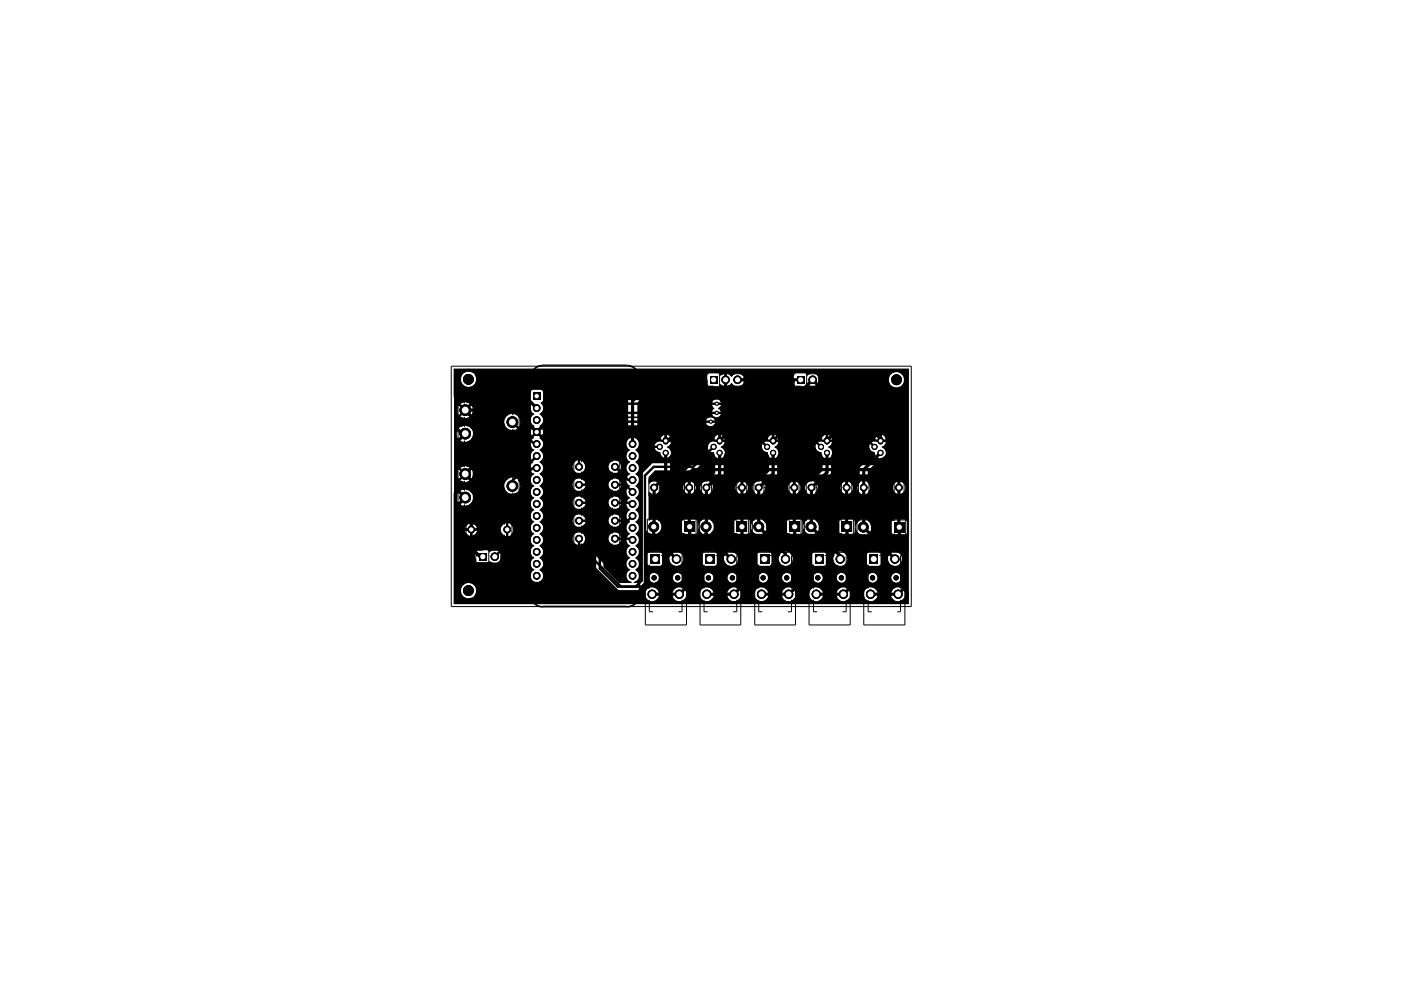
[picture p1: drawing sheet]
<svg xmlns="http://www.w3.org/2000/svg" width="297mm" height="210mm" viewBox="0 0 297 210" stroke-linecap="round" stroke-linejoin="round" font-family="sans-serif">
<g fill="none" stroke="#000" stroke-width=".25">
<path d="M115.4 126.1l.3-.1 .2 .2v.5l-.2 .2-.4-.3zM116.3 126h.4M116.5 125.7v1l-.2 .2M117.6 126.2l-.1-.2-.4 .1v.8M117.6 126v.9M118.7 126.4h-.5v-.3l.4-.1 .1 .2v.5l-.1 .2-.4-.1M119.1 126l.3 .9 .3-.9M120.1 126.4h.4l.2 .1-.2 .4-.4-.1M120.6 126.1l-.3-.1-.2 .2v.7M121 126h.5M121.4 125.7v1l-.4 .2M121.9 126.2l.1-.2 .4 .1v.7l-.4 .1-.1-.2z"/>
<path d="M122.9 125.7h.6l.2 .2-.2 .3-.6 .3 .2 .4 .6-.1M125.6 126.4h-.6v-.3l.4-.1 .2 .2v.5l-.2 .2-.4-.1M126.1 125.9l.2-.2h.4v1.2l-.6-.2zM128.2 126v.9M128.7 126v.7l-.1 .2-.4-.2M129.2 126l.5 .5M129.6 126.4l-.4 .5M129.7 125.7v1.2M130.3 126.4h.4l.2 .1-.2 .4-.4-.1M130.8 126.1l-.4-.1-.1 .2v.7M131.4 126.1l.3-.1 .2 .2v.5l-.2 .2-.4-.3zM132.5 125.7v1l.4 .2"/>
</g>
<g fill="#000">
<path d="M96.3 78.3l96.3-.1-.1 38.4-.9-.9v-2.1l.5-.1 .3-.5v-2.4l-.3-.4-.5-.1v-5.7a1.26 1.26 0 0 0 0-2v-1.9l.7-.8v-14.9l-.2-.4-1.7-1.6h-14.5l-2.2-2.1v-.3h14.7v.5a1.8 1.8 0 0 0 1.3 1.3 1.73 1.73 0 0 0 2-1.2 1.73 1.73 0 0 0-1-2.1 1.72 1.72 0 0 0-2.3 1.5l-14.7-.1a1.53 1.53 0 0 0-1.2-1.1l-.4-.1-.8 .4-.5-.4h-2.1l-.3 .1-.1 2.5 .3 .3 .7 .1-.6 .7h-33.6l-.3 .2-1.6 1.8v8.3l-.2 .2a1.67 1.67 0 0 0 .4 2.1 1.57 1.57 0 0 0-.6 1.8l.6 .7-.1 .1a1.57 1.57 0 0 0-.5 1.8l.3 .3-.1 .2-1.3-1.2v-.4a1.37 1.37 0 0 0-1-1.1 1.42 1.42 0 0 0-1.7 1.3 1.42 1.42 0 0 0 1.6 1.5l1.3 1.3v.2h-.4l-.4-.3a1.42 1.42 0 0 0-1.9 .4 1.42 1.42 0 0 0 .3 1.9 1.42 1.42 0 0 0 2-.3h.8l.4 .5a1.99 1.99 0 0 0 .7 1.5l-.1 .1h-1.8l-.4-.3a1.42 1.42 0 0 0-1.9 .4 1.42 1.42 0 0 0 .3 1.9 1.42 1.42 0 0 0 2-.3h1.3l.6 .7a1.45 1.45 0 0 0-.7 1.5h-1.2l-.6-.5a1.41 1.41 0 0 0-1.8 .7 1.41 1.41 0 0 0 .5 1.8 1.41 1.41 0 0 0 1.9-.3h1.3v1.2l.6 .7-.1 .2h-1.8l-.4-.4a1.42 1.42 0 0 0-1.9 .4 1.42 1.42 0 0 0 .3 2 1.42 1.42 0 0 0 2-.3h1.3l.6 .6-.5 .5a1.5 1.5 0 0 0 .5 2l-.1 .2a1.48 1.48 0 0 0 .1 2.4 1.19 1.19 0 0 0-.6 1 1.99 1.99 0 0 0 .7 1.6l-1.5 .1-8.2-8.2 .2-.6a1.59 1.59 0 0 0-.5-1.7 1.42 1.42 0 0 0-1.6 .1 1.42 1.42 0 0 0-.5 1.5l.2 .5 .3 .2 .1 .7 9.3 9.2h3.7l.4-.1 1.4-1.6 .1-1.1h.7a1.04 1.04 0 0 0 .5 1.1 1.04 1.04 0 0 0 1.1-.1l.3-.2 .3-.8h2.8v.5a1.44 1.44 0 0 0 1.2 .7 1.14 1.14 0 0 0 .9-1.1 1.14 1.14 0 0 0-.8-1.1h-.6l-.4 .3-.3 .7-2.8-.1a1.15 1.15 0 0 0-1.5-.8l-.5 .3-.2 .6h-.7v-4.9h.4v2.1l.2 .3 .3 .2h2.2l.5-.5v-2.2l-.2-.3-.4-.2h-2l-.4 .2-.2 .4h-.4v-5h.3l.5 .6v.9l.1 .3 4 4v.2a1.59 1.59 0 0 0 1.5 1.5 1.59 1.59 0 0 0 1.6-1.2 1.62 1.62 0 0 0-1.7-1.9l-3.7-3.6v-.2a1.55 1.55 0 0 0 .7-1.9l-.1-.4-.5-.5v-5.9l.4-.6v-.4l1.9-1.8 .2-.3v-4.5a1.32 1.32 0 0 0-.5-2v-.1h8.4l.2 .6 .7 .5a.61 .61 0 0 1 .6 .8 1.37 1.37 0 0 0 1.9 .3 1.3 1.3 0 0 0-.4-2.1l-.1-.1 .5-.4 .3-.6-1.8-.1a1.28 1.28 0 0 0-1.9 1.1h-8.4l.5-.4 .1-.6h-1.7l-.7-.2-.8 .4h-.9l-.3 .2-2.2 2.2h-.1l-.2-.5-.4-.3 .7-1v-.6l-.5-.8 18.6 .1-.2-.6-.5-.4h-.2v.9h-.5v-.9a.85 .85 0 0 0-.8 .9h-9.3l-.2-.6-.4-.3h-.2v.9h-.5v-.9l-.8 .5-.1 .4h-4.9v-7.8l.8-.6h15.3l.1 .2-.3 .4a.99 .99 0 0 0 .3 1.1l.2 .1-.1 .2a1.11 1.11 0 0 0 0 1.7v.2l-1.1-.1a1.08 1.08 0 0 0-.3 1.8l.5 .1h.5l.2-.1h5.8l4.5 4.4v.3a1.55 1.55 0 0 0 1.2 1 1.2 1.2 0 0 0 1.7 1.1 1.2 1.2 0 0 0 .3-2l-.4-.4 .6-.6 .1-.4h-1.7l-.7-.2-.3-.4 2.7 .1-.2-.7-.6-.3v.9h-.5l-.1-.9-.4 .2-.4 .7h-.5l-4.7-4.6 8.9-.1 6.3 6.3 .2 .6 .4 .5 .7 .1 .1 .5a1.18 1.18 0 0 0 2 .5 1.18 1.18 0 0 0-.4-2l-.1-.2 .5-.4 .2-.6h-1.7l-.7-.2-.3-.4 2.7 .1-.1-.6-.5-.4h-.2v.9h-.5v-.9a1.02 1.02 0 0 0-.9 .9h-.5l-6.4-6.3-.3-.1v-.2l8.9-.1 8.3 8.3v.3a1.55 1.55 0 0 0 1.3 1 1.18 1.18 0 0 0 1.8 1 1.18 1.18 0 0 0-.1-2.1l-.1-.2 .6-.6 .1-.4h-1.7l-.7-.2-.3-.4 2.7 .1-.3-.7-.6-.3v.9h-.5v-.9l-.5 .2-.3 .7h-.5l-8.3-8.2 .1-.2h12.8l.6 .6v13.3l-43.9 .1-1.1 1.2-.1 2.5-.4 .7v.6l.4 .7v5.5l-.4 .2-.3 .3v2.5l.2 .3 .6 .3v9.9l-1 1.1h-.6l-.9 .6h-3.4a1.53 1.53 0 0 0-1.5-.6 1.53 1.53 0 0 0-1.2 1.1l.1 1.1a1.56 1.56 0 0 0 2.7 .2h3.2l.2 .2a1.91 1.91 0 0 0 1.9 .3l.7-.7 .1-1 1.6-1.5v-1.8h1.9l.1 .3a1.1 1.1 0 0 0 1.5 .8 1.1 1.1 0 0 0 .5-1.6 1.05 1.05 0 0 0-1.5-.3 .84 .84 0 0 0-.5 .8h-2v-4.9h1.7v2.1l.5 .5h2.2l.5-.5v-2.2l-.2-.3-.4-.2h-2l-.4 .2-.2 .4h-1.7v-4l.6-.4 .1-.7 .2-.1 .8 .9a1.69 1.69 0 0 0 1.8-.2l.5-.5 .3-.7-.1-.6-.6-.9-.6-.2a1.56 1.56 0 0 0-2 .8l-.1 .2-.2-.1v-.6l-.2-.3-.5-.1v-5.6l.3-.4 .1-.6h.8v.4a1.45 1.45 0 0 0 1.1 1 1.4 1.4 0 0 0 1.7-1.1 1.4 1.4 0 0 0-1.2-1.6 1.4 1.4 0 0 0-1.6 1.3h-.8l-.3-.9-.1-.1v-1.8h9.9l-.7 .9-.1 .9a1.47 1.47 0 0 0 0 2v5.6l-.4 .1-.3 .3v2.5l.2 .3 .6 .3v4l-.3-.1a1.91 1.91 0 0 0-1.8-.3l-.8 .9a1.6 1.6 0 0 0 .8 1.9 1.6 1.6 0 0 0 2-.4l.1 2.4h-.3l-.3-.4-.9-.1-.6 .4-.1 1.1a1.07 1.07 0 0 0 .9 .7 1.07 1.07 0 0 0 1-.5h.3v.9l-.5 .5h-.6l-.6 .2-.3 .4h-3.4l-.2-.4-.5-.2a1.51 1.51 0 0 0-2 1.1v.4l.1 .7a1.68 1.68 0 0 0 1.5 .9l.6-.2 .6-.5h3.2a1.82 1.82 0 0 0 2.1 .5l.7-.7 .1-1 1-1 .1-2.3h2.4v.3a1.14 1.14 0 0 0 1 .9 1.14 1.14 0 0 0 1.2-.7v-.7l-.3-.4a1.01 1.01 0 0 0-1.1-.4 1.33 1.33 0 0 0-.8 1h-2.4v-4.9h2.2v2.1l.5 .5h2.2l.3-.2 .2-.4v-2l-.2-.4-.4-.2h-2l-.4 .2-.2 .4h-2.2v-4.1l.7-.3v-.7l.2-.1 .7 .8a1.7 1.7 0 0 0 2-.1 1.7 1.7 0 0 0 .6-1.8l-.4-.7-.6-.4-1.1-.1a2.3 2.3 0 0 0-1.2 1.1l-.2-.2v-.7l-.8-.3v-5.5l.5-.6v-.4h.8a1.46 1.46 0 0 0 1.1 1.4 1.42 1.42 0 0 0 1.5-.7 1.42 1.42 0 0 0-.1-1.6l-.3-.2a1.41 1.41 0 0 0-1.9 .2l-.3 .9h-.8l-.5-1.1 1.7-1.7h7.5l.1 1.8-.4 .3a1.72 1.72 0 0 0 .4 1.8v5.3l-.7 .4v2.9l.7 .3v3.8a1.56 1.56 0 0 0-2.4 1.2 1.56 1.56 0 0 0 2.2 1.5h.2v1.6h-1a1.08 1.08 0 0 0-.6 1.5 1.08 1.08 0 0 0 1.5 .4l.1 1.1h-.6l-1 .6h-3.3l-.7-.6a1.51 1.51 0 0 0-2 1.1v.4l.1 .7a1.68 1.68 0 0 0 1.5 .9l.6-.2 .6-.5h3.2l.4 .4a1.57 1.57 0 0 0 2.4-.6v-.8l.7-.8v-2.7h2.9v.3a1.11 1.11 0 0 0 1.2 .9 1.11 1.11 0 0 0 1-1.2h2.8v.3a1.14 1.14 0 0 0 1 .9 1.14 1.14 0 0 0 1.2-.7v-.7l-.3-.4a1.09 1.09 0 0 0-1.3-.3l-.5 .5-.1 .4h-2.8v-.2a1.26 1.26 0 0 0-1.5-.7l-.6 .5-.1 .4h-2.9v-4.9h2.7v2.1l.5 .5h2.2l.4-.4 .1-1.2h1.3a1.56 1.56 0 0 0 2 1.5 1.56 1.56 0 0 0 1-2.2 1.68 1.68 0 0 0-1.5-.9 1.59 1.59 0 0 0-1.5 1.6h-1.3l-.1-1.2-.5-.4h-2.1l-.3 .2-.2 .4h-2.7v-4l.7-.4 .1-.7h.2a1.83 1.83 0 0 0 1.9 1l.7-.4a1.73 1.73 0 0 0 .6-1.9l-.2-.3a1.33 1.33 0 0 0-1-.8l-1.3 .2-.8 .9-.2-.9-.8-.3v-5.5l.5-.6v-.4h.8a1.42 1.42 0 0 0 1.3 1.4 1.42 1.42 0 0 0 1.5-1.2 1.42 1.42 0 0 0-1-1.6 1.43 1.43 0 0 0-1.8 1.4h-.8v-.4l-.5-.6 .1-1.8h8.2l1 .9v.9a1.26 1.26 0 0 0 0 2v5.5l-.5 .2-.2 .3v2.5l.2 .4 .5 .2 .1 2.8 1.5 1.5v5.5l-1.1 1.2h-.6l-1 .6h-3.3l-.7-.6a1.53 1.53 0 0 0-1.7 .5 1.53 1.53 0 0 0-.2 1.7l.7 .7a1.9 1.9 0 0 0 2-.5h3.2l.4 .4a1.57 1.57 0 0 0 2.4-.8v-.7l1.7-1.7 .1-1.7h1.8a1.14 1.14 0 0 0 .9 1.2 1.14 1.14 0 0 0 1.3-.7 1.14 1.14 0 0 0-.5-1.4 1.14 1.14 0 0 0-1.4 .2l-.3 .7h-1.8v-4.9h1.6v2.1l.3 .4 2.4 .1 .4-.5v-2.2l-.2-.3-.3-.2h-2.1l-.3 .2-.2 .4h-1.6l-.1-.6-1.5-1.5v-1.9a.88 .88 0 0 0 .9-1.1 1.96 1.96 0 0 0 2.4 1 1.76 1.76 0 0 0 .8-2.4l-.7-.7a1.81 1.81 0 0 0-2.5 .9l-.1-.1-.1-.9-.4-.2h-.3l-.1-.2v-5.3l.4-.5 .1-.6h.8a1.57 1.57 0 0 0 .8 1.2l.2 .1a1.37 1.37 0 0 0 1.8-.9l-.1-1a1.43 1.43 0 0 0-1.6-.8 1.43 1.43 0 0 0-1.1 1.4h-.8l-.1-.6-.4-.4v-1.8h9.3v1.8a1.26 1.26 0 0 0 0 2v5.7l-.6 .1-.1 .4v2.4l.1 .4 .6 .1v2.9l.3 .5a1.58 1.58 0 0 0-1.7 1.2 1.58 1.58 0 0 0 .9 1.9 1.57 1.57 0 0 0 1.6-.4l.2 .1v2l-.2 .1-.5-.4-.7 .1a1.08 1.08 0 0 0-.5 1.6 1.08 1.08 0 0 0 1.7 .2h.2v.8l-.3 .4a1.92 1.92 0 0 0-1.6 .6h-3.3l-.8-.6h-.8a1.58 1.58 0 0 0-.9 2.3 1.58 1.58 0 0 0 2.5 .2l3.3-.1a1.54 1.54 0 0 0 1.9 .6 1.54 1.54 0 0 0 .9-1.7l.7-.5-.1 2.7h-96.1l-.1-2.9h1.3a1.71 1.71 0 0 0 2.2 1.8 1.71 1.71 0 0 0 .9-2.6 1.71 1.71 0 0 0-2.7-.1l-.4 .9h-1.3v-3h16.1v.2a1.42 1.42 0 0 0 1.1 1.1 1.42 1.42 0 0 0 1.4-.4l.3-.6v-.6l-.2-.6-.4-.3v-.2a1.56 1.56 0 0 0 .4-2l-.4-.3v-.2a1.56 1.56 0 0 0 .4-2l-.4-.4v-.1a1.63 1.63 0 0 0 .4-2.1l-.4-.3 .6-1-.1-.9-.5-.7 .2-.3h6.5v.2a1.44 1.44 0 0 0 1.4 1.2 1.44 1.44 0 0 0 1.4-1.1 1.46 1.46 0 0 0-1.5-1.7 1.45 1.45 0 0 0-1.3 1.4h-6.5l.4-.7v-.6l-.2-.6-.4-.3v-.2l.5-.4 .1-1h6.1v.2a1.44 1.44 0 0 0 1.4 1.2 1.44 1.44 0 0 0 1.4-1.1 1.56 1.56 0 0 0-1-1.7 1.43 1.43 0 0 0-1.8 1.4h-6.1l-.2-.6-.4-.3 .6-1.1-.1-.8-.5-.7 .2-.3h6.5v.2a1.4 1.4 0 0 0 1.7 1.2 1.4 1.4 0 0 0 1-1.8v-.3a1.4 1.4 0 0 0-1.6-.7 1.4 1.4 0 0 0-1.1 1.4h-6.5l.4-.7v-.6l-.2-.6-.4-.3v-.2l.5-.4 .1-1h6.1a1.43 1.43 0 0 0 1.3 1.3 1.43 1.43 0 0 0 1.5-1 1.56 1.56 0 0 0-1-1.7 1.49 1.49 0 0 0-1.8 1.4h-6.1l-.2-.6-.4-.4 .6-1-.1-1-.5-.5v-.2l.5-.4 .1-1-.2-.6-.5-.4 .1-.2-.7-.8-.8 .8v.3a1.31 1.31 0 0 0-.7 1.1 1.31 1.31 0 0 0 .7 1.2l-.1 .2a1.48 1.48 0 0 0 .1 2.5 1.29 1.29 0 0 0-.6 1.7l.6 .8a1.29 1.29 0 0 0-.6 1.7l.6 .8a1.53 1.53 0 0 0-.6 1.8l.6 .7-.7 .9 .1 1 .6 .6-.1 .2a1.47 1.47 0 0 0 .1 2.5l-.5 .6a1.42 1.42 0 0 0 .5 1.9l-.4 .3-.3 .6 .1 1 .6 .6-.5 .5a1.5 1.5 0 0 0 .5 2l-.1 .2a1.48 1.48 0 0 0 .1 2.4 1.22 1.22 0 0 0-.7 1.3h-16.1v-5h4.5l.1 2.1 .4 .3h2.1l.4-.5 .1 .1a1.52 1.52 0 0 0 1.7 .2 1.52 1.52 0 0 0 .7-1.5l-.3-.7-.4-.3a1.25 1.25 0 0 0-1.5 0l-.4 .1-.3-.3h-2.1l-.4 .2v.3h-4.6v-4.5h2.3l.6 .9 .4 .1h.6l.3-.1 .4-.4 .3-.5-1-.1v1h-.5v-1l-3.4 .1v-.3h9.8l.2 .8a1.36 1.36 0 0 0 1.7 .5 1.5 1.5 0 0 0 .6-2.2l-.3-.2a1.31 1.31 0 0 0-2.1 .8l-.1 .3h-9.8v-.3h4.9l-.3-.5-.7-.5v1h-.5v-1a1.17 1.17 0 0 0-1.1 1h-2.3v-6.5h.6v.5a1.78 1.78 0 0 0 2 1.2 1.78 1.78 0 0 0 1.4-1.9 1.78 1.78 0 0 0-1.8-1.6l-.8 .3-.6 .5-.2 1h-.6v-2.5h10.5l.3 1 .3 .3a1.78 1.78 0 0 0 2.8-.5 1.78 1.78 0 0 0-1.1-2.5 1.79 1.79 0 0 0-2.3 1.7h-10.5v-1.1h1.3l.8 .3h.5l.7-.3-1-1.1-1 1.1h-1.3v-1.4h.6v.4l.4 .6 .9-1h.8l.9 1 .3-.7v-.8l-.2-.5-1 1h-.8l-.9-1-.4 1h-.6v-1.4h1.3l1 1.1 1-1.1-.9-.3-.7 .1-.4 .2h-1.3v-7.2h.6v.6a1.8 1.8 0 0 0 3 .7l.5-1.2-.1-.4h12.2l.2 .7 .8-.7h.7l.8 .7 .1-.9-.2-.6-.7 .8h-.7l-.7-.8-.3 .8h-12.2l-.1-.4-.6-.8-.8-.2a1.75 1.75 0 0 0-1.9 1.7h-.6v-2.5h10.5l.5 1.2a1.76 1.76 0 0 0 2.1 .4 1.76 1.76 0 0 0 .9-1.9h2.1l.3 .8 .5 .4-.1 .2 .7 .8 .8-.8v-.2a1.36 1.36 0 0 0 .5-1.9l-.5-.5 .6-1v-.6l-.4-.8 .4-.6v-1.8l-.1-.4-.5-.1h-1.7l-.3 .1-.2 .4v1.8l.3 .4h.2a1.75 1.75 0 0 0-.3 1.8l.5 .7-.4 .3-.3 1h-2.1a1.63 1.63 0 0 0-.8-1.2 1.74 1.74 0 0 0-2 .2l-.5 .5-.2 .8h-10.5v-1.1h1.3a1.75 1.75 0 0 0 2 0l-1-.9-1 .9h-1.3v-1.3h.6v.5l.4 .5 .9-1h.8l.9 1 .3-.7v-.9l-.2-.4-1 1h-.8l-1-1-.3 1h-.6v-1.4h1.3l1 1 1-1-.9-.3-1.1 .3h-1.3v-5.3h1.3v.3a2.3 2.3 0 0 0 1 1.4 1.71 1.71 0 0 0 1.9-.4 1.71 1.71 0 0 0 .4-1.8l-.1-.1h49.1v1.8l.1 .4 .5 .1h1.7l.4-.1 .1-.4a1.62 1.62 0 0 0 2.3-.2h.2v.1a1.47 1.47 0 0 0 2.2 .2 1.47 1.47 0 0 0-.1-2.2 1.47 1.47 0 0 0-2.2 .4l-.5-.4-.5-.2v2.7h-.5v-2.7l-.8 .4-.5-.5h-2l-.3 .1-.1 .5h-49.1l-.3-.6-.8-.4a1.64 1.64 0 0 0-1.5 .5l-.5 .6-.1 .5h-1.3zM96.2 78.1h96.5v50h-96.4l-.1-2.9h1.5a1.63 1.63 0 0 0 1.2 1.6 1.63 1.63 0 0 0 1.9-.8h36v.4a1.47 1.47 0 0 0 2.2 .9l.5-.6 .2-.7h2.9a1.48 1.48 0 0 0 1.5 1.5 1.48 1.48 0 0 0 1.4-1.5h2.8l.1 .2a1.44 1.44 0 0 0 2.2 1.1l.5-.6 .2-.7h2.9a1.48 1.48 0 0 0 1.5 1.5 1.48 1.48 0 0 0 1.4-1.5h2.8l.1 .2a1.4 1.4 0 0 0 1.1 1.2 1.4 1.4 0 0 0 1.5-.7l.3-.4v-.3h2.9a1.44 1.44 0 0 0 2.2 1.3l.6-.6 .1-.7h2.8v.2a1.49 1.49 0 0 0 1.6 1.3 1.49 1.49 0 0 0 1.4-1.5h2.9v.2a1.46 1.46 0 0 0 2.2 1.1l.5-.6 .2-.7h2.8a1.48 1.48 0 0 0 1.5 1.5 1.48 1.48 0 0 0 1.5-1.5h2.9v.4a1.47 1.47 0 0 0 2.2 .9 1.48 1.48 0 0 0 .5-2 1.48 1.48 0 0 0-1.9-.7l-.6 .5-.2 .9h-2.9a1.48 1.48 0 0 0-1.5-1.4 1.48 1.48 0 0 0-1.5 1.4h-2.8v-.3a1.45 1.45 0 0 0-1.6-1.2 1.45 1.45 0 0 0-1.3 1.5h-2.9v-.3a1.49 1.49 0 0 0-1.6-1.2 1.49 1.49 0 0 0-1.4 1.5h-2.8v-.4a1.48 1.48 0 0 0-1.7-1 1.48 1.48 0 0 0-1.2 1.4h-2.9v-.3a1.49 1.49 0 0 0-1.6-1.2 1.49 1.49 0 0 0-1.4 1.5l-2.8-.1a1.44 1.44 0 0 0-1.5-1.4 1.44 1.44 0 0 0-1.4 1.5h-2.9v-.3a1.48 1.48 0 0 0-1.3-1.1 1.48 1.48 0 0 0-1.5 .9l-.2 .5h-2.8a1.48 1.48 0 0 0-1.4-1.4 1.48 1.48 0 0 0-1.5 1.4h-2.9v-.3a1.45 1.45 0 0 0-1.6-1.2 1.45 1.45 0 0 0-1.3 1.5h-36l.1-.4v-.8a1.9 1.9 0 0 0-1.1-1.1l-.7-.1-.5 .2a1.95 1.95 0 0 0-.9 1.4h-1.5v-20.7l.7 .6v.9l-.2 .2-.3 .6 .1 7.2 4.5 4.4 .1 .8 .2 .2h2l.4-.4a1.7 1.7 0 0 0 2.2-.1l.3-.4 .1-.8 1.8-1.8 .2-.4v-2.1l.5-.8-.1-.8-.4-.5v-1.9l3.6-3.6 .2-.4v-4.2l.8-.9 .4 .1-.2 .3a1.25 1.25 0 0 0 .1 2.2v.2a1.36 1.36 0 0 0-.2 2.2l.3 .2-.2 .2a1.29 1.29 0 0 0-.2 2.2l.4 .1-.1 .2a1.48 1.48 0 0 0-.5 1.9l.6 .5-.1 .1a1.27 1.27 0 0 0-.6 1.6 .9 .9 0 0 0 .7 .8l-.8 1v.6a1.07 1.07 0 0 0 .8 1l-.1 .1a1.36 1.36 0 0 0-.3 2.2l.3 .1 .1 .3-.5 .3-.3 .5v.6l.3 .6 .4 .3 .1 .2a1.32 1.32 0 0 0-.8 1.3 1.32 1.32 0 0 0 .9 1.2l.9-.1a1.3 1.3 0 0 0 .9-1.2 1.3 1.3 0 0 0-.7-1.2l-.1-.2a1.33 1.33 0 0 0 .7-1.5l-.1-.3-.6-.5 .1-.2a1.32 1.32 0 0 0 .7-1.2 1.32 1.32 0 0 0-.8-1.2v-.1l.6-.6 .1-.9h6.3l.2 .7 .4 .4 .3 .2h.9a1.35 1.35 0 0 0 .7-1.8 1.35 1.35 0 0 0-1.8-.7 1.53 1.53 0 0 0-.7 1.2h-6.3l-.1-.4-.6-.5 .1-.2a1.51 1.51 0 0 0 .5-1.8l-.6-.6 .1-.2 6.9-.1 .2 .7 .7 .6h.9l.6-.5h1.8l.8 .7v8.8l.2 .4 4 4h5.6l1.1-.9 .2-.3v-1.1l.3 .1a1.02 1.02 0 0 0 1.1 .6 1.02 1.02 0 0 0 .8-1h3v.3a1.03 1.03 0 0 0 1.1 .7 1.03 1.03 0 0 0 .9-1h4.6v.4a1.12 1.12 0 0 0 1.2 .5l.7-.5v-.4h3.1v.4a1.05 1.05 0 0 0 1.5 .5l.4-.5 .1-.4h4.5a1.02 1.02 0 0 0 1 1 1.02 1.02 0 0 0 1-1h3l.1 .2a1.02 1.02 0 0 0 1.1 .8l.6-.4 .2-.6h4.6a1.02 1.02 0 0 0 1 1 1.02 1.02 0 0 0 1-1h3l.1 .4 .4 .5a1.01 1.01 0 0 0 1.5-.9h4.6v.2a.97 .97 0 0 0 .7 .8 .97 .97 0 0 0 1-.3l.1-.1 .2-.6h3a1.01 1.01 0 0 0 1.1 1 1.01 1.01 0 0 0 .8-1.3 1.01 1.01 0 0 0-1.4-.5l-.4 .2-.1 .6h-3v-.2a1.02 1.02 0 0 0-1.1-.8 1.02 1.02 0 0 0-.9 1h-4.6l-.2-.7a1.11 1.11 0 0 0-1.8 .7h-3l-.2-.7a1.11 1.11 0 0 0-1.8 .7h-4.6v-.4l-.2-.3a1.11 1.11 0 0 0-1.8 .7h-3l-.2-.7a1.11 1.11 0 0 0-1.8 .7h-4.5l-.2-.6a1.02 1.02 0 0 0-1.5-.1l-.3 .7h-3.1l-.1-.6a1.02 1.02 0 0 0-1.5-.1l-.3 .3v.4h-4.6l-.2-.6a1.02 1.02 0 0 0-1.5-.1l-.3 .7h-3l-.2-.6a1.02 1.02 0 0 0-1.5-.1l-.4 .5-.1-2.4 2.5 .1 .4-.5v-1.1h1.5l.1 .3a1.42 1.42 0 0 0 1 1.2 1.42 1.42 0 0 0 1.4-.4h4.6l.4 .5h2.2l.4-.5v-2.1l-.5-.4-2.2 .1-.3 .3v2.1h-4.6l.4-.5a1.49 1.49 0 0 0-1.1-1.9 1.49 1.49 0 0 0-1.8 1.3h-1.5v-1l-.5-.4h-2l-.4 .2v-4.3l.4 .2a1.51 1.51 0 0 0 1.9-.3h4.8l.4 .5h2.4l.4-.4v-2.4l-.4-.4-2.5 .1-.3 .3v2.3h-4.8l.2-.2a1.59 1.59 0 0 0-.2-2 1.59 1.59 0 0 0-2-.3l-.3 .1 .1-6.2a1.36 1.36 0 0 0 1.5 .4 1.48 1.48 0 0 0 .9-1.2h4.9v.2a1.33 1.33 0 0 0 2 .9 1.33 1.33 0 0 0 0-2.2 1.33 1.33 0 0 0-2 .8v.3h-4.9a1.31 1.31 0 0 0-1-1.3 1.31 1.31 0 0 0-1.4 .5l-.1-1.4 1.4-1.5h8.3h.2l3.8-3.9h.2l.2 .9v3.6l-1.7 1.8a1.25 1.25 0 0 0-1.3 .6 1.25 1.25 0 0 0 .2 1.4l.1 .3v5.8l-.1 .2a1.82 1.82 0 0 0-.5 2l.5 .6 .2 .8 4.5 4.4v.5a1.51 1.51 0 0 0 2.3 1l.2-.2h4.6l.4 .5h2.2l.4-.5v-2l-.2-.3-.3-.2-2.2 .1-.3 .3v2.1h-4.6l.3-.3a1.5 1.5 0 0 0 0-1.4l-.9-.7-.7-.1-4-4.1 .2-.1h4.8l.4 .5h2.5l.3-.3v-1.3h.4l.2 .9 .5 .5 1.2 .2 4.2 4.1a1.4 1.4 0 0 0-.1 1.6 1.38 1.38 0 0 0 2 .7l.3-.2h4.6l.4 .5h2.2l.3-.3v-2.4l-.4-.3-2.2 .1-.3 .3v2.1h-4.5a1.99 1.99 0 0 0 .2-1.7l-.5-.5-.1-.5-4.1-4h3.7v.2l.3 .3h2.5l.4-.4v-1.2h.2a1.62 1.62 0 0 0 1.4 1.6h.7l4.4 4.5a2.1 2.1 0 0 0 .5 1.9 1.82 1.82 0 0 0 1.9-.1v-.1h4.6l.4 .5h2.2l.3-.3v-2.4l-.4-.3-2.2 .1-.3 .3v2.1h-4.6l.2-.2a1.36 1.36 0 0 0-.1-1.7l-.7-.5-4.3-4.3h3.7l.4 .5h2.4l.4-.4v-1.1h.2a1.8 1.8 0 0 0 2.1 1.7l4.8 4.7v.6a1.45 1.45 0 0 0 2.2 .9l.6-.7a1.41 1.41 0 0 0-1.5-1.9l-4.2-4.2h3.7l.2 .5h2.7l.3-.4v-2.4l-.2-.3-.2-.1h-2.6l-.2 .4v2.3h-3.7l-.7-.7-.1-.9-.6-.9v-6l.4-.6v-.4h4.9v.2a1.33 1.33 0 0 0 2.1 .9 1.33 1.33 0 0 0 0-2.2 1.33 1.33 0 0 0-2.1 .8v.3h-4.9l-.3-.9-.1-.1v-2.6l2.8-2.7a1.13 1.13 0 0 0 1-1 1.13 1.13 0 0 0-.8-1.2l-.1-.2a1.04 1.04 0 0 0 .9-1l-2-.1a1.13 1.13 0 0 0-1.5 .9 1.13 1.13 0 0 0 1.1 1.3v.2l-3.1 3.2v3.2l-.2 .1a1.4 1.4 0 0 0 .2 1.9v5.9l-.7 .8-.2 .7h-.2v-1.3l-.3-.3-2.5-.1-.4 .4v2.3h-3.7l-.7-.7-.2-1.2-.5-.5v-6l.3-.5 .1-.5h4.9a1.31 1.31 0 0 0 1.6 1.3 1.31 1.31 0 0 0 .9-1.9 1.31 1.31 0 0 0-2.1-.4l-.1 .1-.3 .9h-4.9l2.8-2.9 .1-3.9a1.07 1.07 0 0 0-.6-1.7l.1-.2a1.1 1.1 0 0 0 .7-1l-2.1-.1a1.08 1.08 0 0 0-1.3 .6 1.08 1.08 0 0 0 .3 1.3l.4 .3h.5l.2 .9v3.1l-2.3 2.3h-.3a1.31 1.31 0 0 0-1.1 .9 1.31 1.31 0 0 0 .4 1.4l-.1 6a1.22 1.22 0 0 0-.7 1.3h-.2v-1.2l-.3-.3-2.6-.1-.3 .2v2.5h-3.7l-.8-.9a1.35 1.35 0 0 0-.7-1.6v-5.8l.4-.6 .1-.5h4.8l.3 .7a1.37 1.37 0 0 0 2.4-.2l-.1-.9a1.32 1.32 0 0 0-1.5-.8 1.32 1.32 0 0 0-1.1 1.2h-4.8l2.4-2.4 .2-.3v-4.1a1.33 1.33 0 0 0-.6-1.8l.5-.3 .3-.8-2-.1a1.13 1.13 0 0 0-1.5 1 1.13 1.13 0 0 0 1.2 1.2l.4 .9v3.4l-2.1 2a1.31 1.31 0 0 0-1.3 .8 1.31 1.31 0 0 0 .3 1.5v5.9l-.5 .4-.2 1h-.4v-1.4l-.3-.2h-2.5l-.4 .4v2.3h-4.8l.4-.6v-1l-.7-.9v-5.9l.4-.5 .1-.5h4.9a1.31 1.31 0 0 0 1.7 1.3 1.31 1.31 0 0 0 .6-2.1 1.31 1.31 0 0 0-2.2 .2l-.1 .6h-4.9l2.3-2.6v-4.2a1.07 1.07 0 0 0-.6-1.7l.1-.2a1.1 1.1 0 0 0 .8-1l-2.1-.1a1.18 1.18 0 0 0-1.5 1.2l-3.4 3.4h-8.4l-2.2 2.2-.1 23-.2 .2h-1.4l.1-.2 .3-.2a1.29 1.29 0 0 0 0-2.3l-.1-.2a1.33 1.33 0 0 0 .7-1.5l-.1-.3-.6-.5 .1-.2a1.32 1.32 0 0 0 .7-1.2 1.32 1.32 0 0 0-.8-1.2l.1-.1a1.44 1.44 0 0 0 .5-1.9l-.6-.5 .1-.2a1.51 1.51 0 0 0 .5-1.8l-.6-.6 .1-.1a1.91 1.91 0 0 0 .7-1.5l-.2-.4-.6-.5 .1-.2a1.44 1.44 0 0 0 .5-1.8l-.6-.5 .1-.2a1.44 1.44 0 0 0 .5-1.9l-.6-.5 .2-.2a1.29 1.29 0 0 0-.2-2.3l.1-.2a1.44 1.44 0 0 0 .5-1.8l-.6-.6 .1-.1a1.44 1.44 0 0 0 .5-1.9l-.6-.5 .6-.8h3.5l.2 .7 1 .5a1.28 1.28 0 0 0 1.2 1.2 1.17 1.17 0 0 0 1.1-1.1 1.17 1.17 0 0 0-.9-1.2l.7-.5 .1-.6-2.6-.1-.7 .5-.1 .6h-3.5l.2-.3v-.5l-.5-.8 52.8 .1-.3-.7-.3-.3h-.3v.9h-.5v-.9l-.5 .2-.3 .7h-9.2l-.1-.5-.5-.4h-.2v.9h-.5v-.9l-.5 .2-.4 .7h-9.2l-.2-.6-.6-.3v.9h-.5l-.1-.9a.86 .86 0 0 0-.8 .9h-9.1l-.2-.5-.5-.4h-.2v.9h-.5v-.9a.85 .85 0 0 0-.8 .9h-9.3l-.2-.6-.4-.3h-.2v.9h-.5v-.9l-.8 .5-.1 .4h-5a1.32 1.32 0 0 0-2 .3 1.32 1.32 0 0 0 .5 1.9l.1 .2-.6 .5a1.29 1.29 0 0 0 .5 1.8l.1 .2-.5 .5a1.17 1.17 0 0 0 0 1.5l.5 .4-.1 .2a1.36 1.36 0 0 0-.5 1.8l.6 .6v.1a1.1 1.1 0 0 0-.8 1 1.28 1.28 0 0 0 .7 1.4l.1 .2h-.2a1.29 1.29 0 0 0-.1 2.2l.3 .1-.1 .2a1.48 1.48 0 0 0-.5 1.9l.6 .5-.1 .1a1.27 1.27 0 0 0-.6 1.6 .9 .9 0 0 0 .7 .8l-.8 1v.6a1.07 1.07 0 0 0 .8 1l-.1 .1a1.36 1.36 0 0 0-.2 2.2l.2 .1 .1 .3-.5 .3-.3 .5v.6l.3 .6 .4 .3 .1 .2a1.28 1.28 0 0 0-.8 1.4 1.28 1.28 0 0 0 1.1 1.1v.2h-2.7l-3.3-3.4v-6h1.1l.2 .7 .7 .6 .9-.1a1.31 1.31 0 0 0 .7-1.8 1.31 1.31 0 0 0-1.8-.6 1.53 1.53 0 0 0-.7 1.2h-1.1v-2.8l-.9-1h2l.2 .7 .7 .6 .9-.1a1.31 1.31 0 0 0 .7-1.8 1.31 1.31 0 0 0-1.8-.6l-.5 .5-.2 .7h-2l-.8-.8h-2.4a1.35 1.35 0 0 0-2.2 .1l-.2 .7h-6.8l.4-.3 .1-1-.7-1.1a1.44 1.44 0 0 0 .7-1.4h6.3l.2 .7 .7 .6h.9l.6-.5 1.3-.1 .6-.7h3.3l.2 .7 .7 .6 .9-.1a1.31 1.31 0 0 0 .7-1.8 1.31 1.31 0 0 0-1.8-.6 1.53 1.53 0 0 0-.7 1.2h-3.3l2.7-2.7 .2-.4v-.7h.4l.2 .7 .7 .6 .9-.1a1.24 1.24 0 0 0 .7-1.9l-.1-.2a1.35 1.35 0 0 0-1.7-.3l-.5 .5-.2 .7h-.4v-3.8h.4l.1 .2a1.04 1.04 0 0 0 .8 1h.9l.2-.1a1.31 1.31 0 0 0 .5-1.8 1.31 1.31 0 0 0-1.8-.5l-.5 .5-.2 .7h-.4v-8l.9-.8h20.6l.3 .1h.6l.6-.5v-.7l-.4-.5h-.4l-.1-.2 .8-.1a.88 .88 0 0 0 1.3-.4v-.7l-.6-.5v-.2l.6-.5v-.7l-.6-.5h-24.4l-.5 .2-5.3 5.4-.1 7.5a1.38 1.38 0 0 0 .4 2.3h.9l.4-.2a1.31 1.31 0 0 0-.1-2v-7l1-.8v11l-.7 .7-.2-.1a1.73 1.73 0 0 0-1.5-.2 1.36 1.36 0 0 0-.7 1.3 1.36 1.36 0 0 0 .9 1.2h.9l.6-.6h.6l1.6-1.6 .1-11.6 2-2 22.5 .1-.4 .2h-21.2l-.4 .2-1.5 1.6v12.6l-2.7 2.8h-.6a1.23 1.23 0 0 0-1.7-.4 1.53 1.53 0 0 0-.7 1.2h-6.3l-.1-.4-.6-.5 .1-.2a1.44 1.44 0 0 0 .5-1.9l-.6-.5 .2-.2a1.29 1.29 0 0 0-.2-2.3l.1-.2a1.44 1.44 0 0 0 .5-1.8l-.6-.6 .1-.1a1.44 1.44 0 0 0 .5-1.9l-.6-.5 .2-.3a1.32 1.32 0 0 0-.1-2.2l-.1-.2 .2-.1-1.1-1.1h.7l.8 .7 .1-.9-.2-.6-.7 .8h-.7l-.7-.8-.3 .6 .1 .7-.2 .1-2.2-2.1a1.75 1.75 0 0 0-1.2-2.3 1.61 1.61 0 0 0-1.9 .9 1.67 1.67 0 0 0 1.3 2.4h.8l3.4 3.5 .2 .4 .4 .2 .1 .3-.5 .3-.3 .6v.5l-4.4 4.4a1.77 1.77 0 0 0-1.2 1.5 1.77 1.77 0 0 0 .8 1.7 1.79 1.79 0 0 0 2.6-1.4l-.1-.8-.4-.5 .7-.6 .1 3.8-3.7 3.5-.1 .4v2.3l-.5 .6a1.52 1.52 0 0 0 .5 1.6v1.7l-1.6 1.6a1.84 1.84 0 0 0-1.5 .4l-.4-.4h-1.7l-3.4-3.4v-.7h.4a1.52 1.52 0 0 0 1.1 1h.5l.6-.3 .4-.8h-1v1h-.5v-1l-1.5 .1v-.6h3a1.52 1.52 0 0 0-1-1v1h-.5v-1l-.8 .4-.3 .6h-.4v-4.8h.7a1.67 1.67 0 0 0 1.1-2.6l-.5-.5-.8-.3-.5 .1-.7-.7 .1-1.3 1.3 .3 .7-.3-1.3-1.4h.7l1 1a1.73 1.73 0 0 0 0-2l-1 1h-.7l1.3-1.4h-.1a1.69 1.69 0 0 0-1.5-.2l-.2 .2-.3-.1v-4.7l.6-.7h.9a1.71 1.71 0 0 0 1-2.6l-.8-.6a1.48 1.48 0 0 0-1.5 .1l-.2-.2 .1-1.9a2.18 2.18 0 0 0 2-.1l-1.3-1.3h.7l1 1 .2-.7v-.9l-.3-.4-.9 1h-.7l1.3-1.4-.9-.3-1.1 .2-.1-.1 .9-.8h12.3l1.8 1.8a1.13 1.13 0 0 0 .8 1.3l-.1 .2a1.35 1.35 0 0 0 0 2.4l.1 .1-.2 .1 .7 .8 .8-.8-.2-.1 .1-.1a1.32 1.32 0 0 0 .7-1.3 1.32 1.32 0 0 0-.8-1.1l.1-.2a1.3 1.3 0 0 0 .1-2.2v-.2l.5-.4v-1.8l-.5-.5-1.8 .1-.3 .4-.1 .7h-.1l-1-.9h-13.6l-1.4 1.3-.1-3.8h1.5a1.62 1.62 0 0 0 1.1 1.6 1.62 1.62 0 0 0 1.8-.6h49.3l.3 .5h2.2l.4-.5a1.53 1.53 0 0 0 2.4-.2l.4 .5a1.44 1.44 0 0 0 1.8-.3h11l.3 .5h2.2l.2-.5h.2a1.38 1.38 0 0 0 1.5 .4 1.38 1.38 0 0 0 .9-1.3h14.8v.4a1.64 1.64 0 0 0 2.1 1.1 1.64 1.64 0 0 0 .9-2.2l-.7-.7a1.59 1.59 0 0 0-2.3 1.4h-14.8v-.2a1.49 1.49 0 0 0-2.6-.6l-.4-.5h-2l-.4 .5h-10.9a1.49 1.49 0 0 0-2.3 .2l-.5-.5-.5-.2v2.7h-.5v-2.7l-.9 .5v-.3l-.5-.2h-1.8l-.4 .2-.1 2h-49.3l.2-.5a1.63 1.63 0 0 0-1.9-2.1 1.68 1.68 0 0 0-1.2 1.6h-1.5zM113 83.1h1.6v1.7h-1.6zM150.5 79.7h1.6v1.7h-1.6zM168.9 79.7h1.7v1.7h-1.7zM101.5 117.2h1.7v1.7h-1.7zM137.9 117.5h2v2h-2zM145.1 110.6h2.2v2.2h-2.2zM149.5 117.5h2v2h-2zM156.2 110.6h2.2v2.2h-2.2zM161.1 117.5h2v2h-2zM167.4 110.6h2.2v2.2h-2.2z"/>
<path d="M172.7 117.5h1.9v2h-1.9zM178.5 110.6h2.2v2.2h-2.2zM184.3 117.5h1.9v2h-1.9zM189.6 110.7h2.2v2.2h-2.2z"/>
<circle cx="98.6" cy="91.9" r="1.23"/>
<circle cx="98.6" cy="87" r="1.23"/>
<circle cx="99.3" cy="80.4" r="1.14"/>
<circle cx="108.6" cy="89.5" r="1.23"/>
<circle cx="113.8" cy="89.1" r=".8"/>
<circle cx="113.8" cy="96.7" r=".8"/>
<circle cx="113.8" cy="99.2" r=".8"/>
<circle cx="113.8" cy="94.1" r=".8"/>
<circle cx="113.8" cy="86.5" r=".8"/>
<circle cx="113.8" cy="91.6" r=".8"/>
<circle cx="122.8" cy="99" r=".8"/>
<circle cx="130.4" cy="99" r=".8"/>
<circle cx="134.1" cy="96.7" r=".8"/>
<circle cx="134.1" cy="94.1" r=".8"/>
<circle cx="134.1" cy="99.2" r=".8"/>
<circle cx="139.9" cy="94.7" r=".64"/>
<circle cx="141.1" cy="96" r=".64"/>
<circle cx="150.7" cy="89.4" r=".47"/>
<circle cx="151.3" cy="94.7" r=".64"/>
<circle cx="152" cy="87.5" r=".47"/>
<circle cx="152" cy="85.6" r=".47"/>
<circle cx="152.6" cy="96" r=".64"/>
<circle cx="153.8" cy="80.5" r=".89"/>
<circle cx="156.4" cy="80.5" r=".89"/>
<circle cx="162.6" cy="94.7" r=".64"/>
<circle cx="163.9" cy="96" r=".64"/>
<circle cx="172.3" cy="80.5" r=".89"/>
<circle cx="174.1" cy="94.7" r=".64"/>
<circle cx="175.3" cy="96" r=".64"/>
<circle cx="185.4" cy="94.7" r=".64"/>
<circle cx="186.7" cy="96" r=".64"/>
<circle cx="190.1" cy="80.5" r="1.14"/>
<circle cx="98.6" cy="105.5" r="1.23"/>
<circle cx="98.6" cy="100.5" r="1.23"/>
<circle cx="99.9" cy="112.3" r=".8"/>
<circle cx="104.9" cy="118" r=".89"/>
<circle cx="107.5" cy="112.3" r=".8"/>
<circle cx="108.6" cy="103" r="1.23"/>
<circle cx="113.8" cy="114.5" r=".8"/>
<circle cx="113.8" cy="101.8" r=".8"/>
<circle cx="113.8" cy="109.4" r=".8"/>
<circle cx="113.8" cy="117" r=".8"/>
<circle cx="113.8" cy="111.9" r=".8"/>
<circle cx="113.8" cy="106.8" r=".8"/>
<circle cx="113.8" cy="119.5" r=".8"/>
<circle cx="113.8" cy="104.3" r=".8"/>
<circle cx="122.8" cy="102.8" r=".8"/>
<circle cx="122.8" cy="114.2" r=".8"/>
<circle cx="122.8" cy="110.4" r=".8"/>
<circle cx="122.8" cy="106.6" r=".8"/>
<circle cx="130.4" cy="102.8" r=".8"/>
<circle cx="130.4" cy="114.2" r=".8"/>
<circle cx="130.4" cy="106.6" r=".8"/>
<circle cx="130.4" cy="110.4" r=".8"/>
<circle cx="134.1" cy="114.5" r=".8"/>
<circle cx="134.1" cy="101.8" r=".8"/>
<circle cx="134.1" cy="109.4" r=".8"/>
<circle cx="134.1" cy="111.9" r=".8"/>
<circle cx="134.1" cy="117" r=".8"/>
<circle cx="134.1" cy="119.5" r=".8"/>
<circle cx="134.1" cy="106.8" r=".8"/>
<circle cx="134.1" cy="104.3" r=".8"/>
<circle cx="138.6" cy="111.7" r="1.14"/>
<circle cx="138.7" cy="103.4" r=".8"/>
<circle cx="143.4" cy="118.5" r=".97"/>
<circle cx="146.1" cy="103.4" r=".8"/>
<circle cx="149.7" cy="111.7" r="1.14"/>
<circle cx="149.8" cy="103.4" r=".8"/>
<circle cx="155" cy="118.5" r=".97"/>
<circle cx="157.3" cy="103.4" r=".8"/>
<circle cx="160.9" cy="111.7" r="1.14"/>
<circle cx="160.9" cy="103.4" r=".8"/>
<circle cx="166.5" cy="118.5" r=".97"/>
<circle cx="168.4" cy="103.4" r=".8"/>
<circle cx="172" cy="111.7" r="1.14"/>
<circle cx="172" cy="103.4" r=".8"/>
<circle cx="178.1" cy="118.5" r=".97"/>
<circle cx="179.5" cy="103.4" r=".8"/>
<circle cx="183" cy="111.8" r="1.14"/>
<circle cx="183.1" cy="103.4" r=".8"/>
<circle cx="189.7" cy="118.5" r=".97"/>
<circle cx="189.7" cy="118.5" r=".34"/>
<circle cx="190.6" cy="103.4" r=".8"/>
<circle cx="99.3" cy="125.2" r="1.14"/>
<circle cx="113.8" cy="122.1" r=".8"/>
<circle cx="134.1" cy="122.1" r=".8"/>
<circle cx="138.3" cy="126" r=".97"/>
<circle cx="138.7" cy="122.5" r=".55"/>
<circle cx="143.7" cy="122.5" r=".55"/>
<circle cx="144" cy="126" r=".97"/>
<circle cx="149.9" cy="126" r=".97"/>
<circle cx="150.2" cy="122.5" r=".55"/>
<circle cx="155.3" cy="122.5" r=".55"/>
<circle cx="155.6" cy="126" r=".97"/>
<circle cx="161.5" cy="126" r=".97"/>
<circle cx="161.8" cy="122.5" r=".55"/>
<circle cx="166.8" cy="122.5" r=".55"/>
<circle cx="167.2" cy="126" r=".97"/>
<circle cx="173.1" cy="126" r=".97"/>
<circle cx="173.4" cy="122.5" r=".55"/>
<circle cx="178.4" cy="122.5" r=".55"/>
<circle cx="178.8" cy="126" r=".97"/>
<circle cx="184.6" cy="126" r=".97"/>
<circle cx="185" cy="122.5" r=".55"/>
<circle cx="190" cy="122.5" r=".55"/>
<circle cx="190.4" cy="126" r=".97"/>
</g>
<path d="M141.1 93.2v.4M152.6 93.2v.4M163.9 93.2v.4M175.3 93.2v.4M186.7 93.2v.4" fill="none" stroke="#000" stroke-width="1.2"/>
<g fill="none" stroke="#000" stroke-width=".51">
<path d="M108.6 89.5l4.7 4.6h.5M113.8 99.2h-.9l-1.6 1.6v4.5l-3.8 3.8v6.3l-2.6 2.6M113.8 96.7l-5.2 5.2v1.1M130.4 99l2.8 2.8h.9M139.9 94.7h-1.5l-2.3 2.3v26.1l-1.3 1.3M151.3 94.7l-4.3 4.3h-8.4l-1.9 1.8v22.9l-.6 .7h-5.1l-3.8-3.8v-8.9l-1.3-1.3h-3.1M162.6 94.7l-5.2-5.3h-28.3l-1.3 1.3v12.7l-3.2 3.2h-1.8M174.1 94.7l-7.2-7.2h-39.1l-2.5 2.6v11.4l-1.3 1.3h-1.2M185.4 94.7l-9-9.1h-48.6l-5 5.1v8.3M122.8 114.2v1.3l8.9 8.9M130.4 102.8h2.2l1.5 1.5M130.4 106.6h3.5l.2 .2"/>
<path d="M130.4 114.2h3.5l.2 .3M134.1 109.4l-1 1h-2.7"/>
</g>
<g fill="none" stroke="#000" stroke-width=".68">
<path d="M113.8 86.5l-2.8-2.8h-13l-1.3 1.3v5.7l1.3 1.2h.6l-1.9 2v9.7l1.9 1.9-1.2 1.3v6.7l4.4 4.5h.6M135.5 83.7l-1.4 1.3v9.1M141.1 93.5h.5l2.1-2.1h41.3l1.7 1.6v.5M141.1 96v4.9l-2.4 2.5-.1 10.3 4.8 4.8M152.6 96v4.7l-2.8 2.7-.1 9.8 5.3 5.3M153.8 80.5v7.6l-3.1 3.3M154.6 91.4l-2 2.1M156.4 80.5h13.4M159.6 99.6l-2.3 2.3v22.4l-1.7 1.7h-5.7M163.9 96v4.4l-3 3v8.3l5.6 5.7v1.1M165.9 91.4l-2 2.1M169.1 99.6l-.7 .7 .1 24.5-1.3 1.2h-5.7"/>
<path d="M175.3 96v4.2l-3.3 3.2v8.3l6.1 6.2v.6M177.4 91.4l-2.1 2.1M178 99.6l1.5 1.5 .1 14.7 1.6 1.5v6.4l-2.4 2.3h-5.7M186.7 96l-3.6 3.6-.1 12.2 6.7 6.7M190.6 100.2l.7-.7v-14.5l-1.2-1.3h-14.7l-3.1-3.2-3.2 3.2h-47.4l-7.9 7.9-4.7-4.7-10.5 .1 1.8 1.8h1.4l.6 .6v7.3l-3.8 3.8 3.2 3.2v2.9l-1.9 1.9v3.8M190.6 100.2l.1 15.9 1.2 1.2v7.2l-1.5 1.5h-5.8M190.6 100.2l-.5-.6h-43.2l-.8 .7 .1 23.5-2.2 2.2h-5.7"/>
</g>
<g fill="none" stroke="#000" stroke-width=".21">
<path d="M95.7 77.6h97.5v51h-97.5zM115.1 77.4h17.7M115.1 77.4a2.79 2.79 0 0 0-2.8 2.8M132.9 77.4a2.79 2.79 0 0 1 2.8 2.8M149.5 78.7h8.7v3.7h-8.7zM167.9 78.7h6.2v3.7h-6.2zM97.1 97.9h13v10.3h-13zM97.1 84.3h13v10.4h-13zM112.3 80.2v45.7M121.7 97.5h9.7v3h-9.7zM135.6 80.2v45.7M138 91.2h6.6v6.7h-6.6z"/>
<path d="M149.4 91.2h6.6v6.7h-6.6zM160.8 91.2h6.6v6.7h-6.6zM172.1 91.2h6.7v6.7h-6.7zM183.6 91.2h6.6v6.7h-6.6zM98.8 110.8h9.7v3h-9.7zM100.5 116.2h6.2v3.6h-6.2zM121.7 108.9h9.7v3h-9.7zM121.7 101.3h9.7v3h-9.7zM121.7 105.1h9.7v3h-9.7zM121.7 112.7h9.7v3h-9.7zM136.8 117.1h8.7v15.4h-8.7zM137.2 110.1h10.4v3.2h-10.4z"/>
<path d="M137.6 101.6h9.6v3.6h-9.6zM148.3 110.1h10.4v3.2h-10.4zM148.4 117.1h8.7v15.4h-8.7zM148.8 101.6h9.5v3.6h-9.5zM159.5 110.1h10.3v3.2h-10.3zM159.9 101.6h9.5v3.6h-9.5zM160 117.1h8.7v15.4h-8.7zM170.6 110.1h10.3v3.2h-10.3zM170.9 101.6h9.7v3.6h-9.7zM171.5 117.1h8.8v15.4h-8.8zM181.7 110.2h10.3v3.2h-10.3zM182 101.6h9.7v3.6h-9.7z"/>
<path d="M183.1 117.1h8.8v15.4h-8.8zM112.3 125.9a2.79 2.79 0 0 0 2.8 2.8M115.1 128.7h17.7M135.7 125.9a2.79 2.79 0 0 1-2.8 2.8"/>
<circle cx="99.4" cy="80.5" r="2.16"/>
<circle cx="190.1" cy="80.6" r="2.16"/>
<circle cx="99.4" cy="125.3" r="2.16"/>
</g>
<g fill="#fff">
<path d="M151.9 87.4l.3 .1-.1 .2-.3-.2z"/>
<path d="M150.6 89.2l.3 .2-.1 .2-.3-.2z"/>
<path d="M151.9 85.4l.3 .2-.1 .2-.3-.2z"/>
<circle cx="190.6" cy="103.4" r=".47"/>
<circle cx="183.1" cy="103.4" r=".47"/>
<circle cx="179.6" cy="111.7" r=".55"/>
<circle cx="179.5" cy="103.4" r=".47"/>
<circle cx="183" cy="111.8" r=".55"/>
<circle cx="185.4" cy="94.7" r=".38"/>
<circle cx="186.7" cy="96" r=".38"/>
<circle cx="186.7" cy="93.5" r=".38"/>
<circle cx="190.7" cy="111.8" r=".55"/>
<circle cx="184.6" cy="126" r=".64"/>
<circle cx="189.7" cy="118.5" r=".64"/>
<circle cx="190.4" cy="126" r=".64"/>
<circle cx="185.3" cy="118.5" r=".64"/>
<circle cx="178.8" cy="126" r=".64"/>
<circle cx="173.1" cy="126" r=".64"/>
<circle cx="178.1" cy="118.5" r=".64"/>
<circle cx="173.7" cy="118.5" r=".64"/>
<circle cx="162.6" cy="94.7" r=".38"/>
<circle cx="174.1" cy="94.7" r=".38"/>
<circle cx="175.3" cy="96" r=".38"/>
<circle cx="163.9" cy="96" r=".38"/>
<circle cx="175.3" cy="93.5" r=".38"/>
<circle cx="163.9" cy="93.5" r=".38"/>
<circle cx="156.4" cy="80.5" r=".55"/>
<circle cx="169.8" cy="80.5" r=".55"/>
<circle cx="172.3" cy="80.5" r=".55"/>
<circle cx="151.3" cy="80.5" r=".55"/>
<circle cx="153.8" cy="80.5" r=".55"/>
<circle cx="172" cy="111.7" r=".55"/>
<circle cx="168.5" cy="111.7" r=".55"/>
<circle cx="172" cy="103.4" r=".47"/>
<circle cx="168.4" cy="103.4" r=".47"/>
<circle cx="157.3" cy="103.4" r=".47"/>
<circle cx="160.9" cy="111.7" r=".55"/>
<circle cx="157.3" cy="111.7" r=".55"/>
<circle cx="160.9" cy="103.4" r=".47"/>
<circle cx="144" cy="126" r=".64"/>
<circle cx="138.3" cy="126" r=".64"/>
<circle cx="143.4" cy="118.5" r=".64"/>
<circle cx="138.9" cy="118.5" r=".64"/>
<circle cx="146.1" cy="103.4" r=".47"/>
<circle cx="149.7" cy="111.7" r=".55"/>
<circle cx="146.2" cy="111.7" r=".55"/>
<circle cx="138.6" cy="111.7" r=".55"/>
<circle cx="138.7" cy="103.4" r=".47"/>
<circle cx="155" cy="118.5" r=".64"/>
<circle cx="155.6" cy="126" r=".64"/>
<circle cx="149.9" cy="126" r=".64"/>
<circle cx="150.5" cy="118.5" r=".64"/>
<circle cx="166.5" cy="118.5" r=".64"/>
<circle cx="167.2" cy="126" r=".64"/>
<circle cx="161.5" cy="126" r=".64"/>
<circle cx="162.1" cy="118.5" r=".64"/>
<circle cx="149.8" cy="103.4" r=".47"/>
<circle cx="152.6" cy="93.5" r=".38"/>
<circle cx="139.9" cy="94.7" r=".38"/>
<circle cx="151.3" cy="94.7" r=".38"/>
<circle cx="152.6" cy="96" r=".38"/>
<circle cx="141.1" cy="96" r=".38"/>
<circle cx="141.1" cy="93.5" r=".38"/>
<circle cx="130.4" cy="106.6" r=".47"/>
<circle cx="122.8" cy="102.8" r=".47"/>
<circle cx="122.8" cy="110.4" r=".47"/>
<circle cx="130.4" cy="99" r=".47"/>
<circle cx="122.8" cy="106.6" r=".47"/>
<circle cx="130.4" cy="102.8" r=".47"/>
<circle cx="122.8" cy="114.2" r=".47"/>
<circle cx="122.8" cy="99" r=".47"/>
<circle cx="130.4" cy="114.2" r=".47"/>
<circle cx="134.1" cy="111.9" r=".47"/>
<circle cx="130.4" cy="110.4" r=".47"/>
<circle cx="134.1" cy="119.5" r=".47"/>
<circle cx="134.1" cy="117" r=".47"/>
<circle cx="134.1" cy="109.4" r=".47"/>
<circle cx="134.1" cy="114.5" r=".47"/>
<circle cx="134.1" cy="122.1" r=".47"/>
<circle cx="134.1" cy="94.1" r=".47"/>
<circle cx="134.1" cy="104.3" r=".47"/>
<circle cx="134.1" cy="101.8" r=".47"/>
<circle cx="134.1" cy="96.7" r=".47"/>
<circle cx="134.1" cy="99.2" r=".47"/>
<circle cx="134.1" cy="106.8" r=".47"/>
<circle cx="99.9" cy="112.3" r=".47"/>
<circle cx="98.6" cy="105.5" r=".72"/>
<circle cx="108.6" cy="103" r=".72"/>
<circle cx="107.5" cy="112.3" r=".47"/>
<circle cx="102.4" cy="118" r=".55"/>
<circle cx="104.9" cy="118" r=".55"/>
<circle cx="98.6" cy="91.9" r=".72"/>
<circle cx="108.6" cy="89.5" r=".72"/>
<circle cx="98.6" cy="87" r=".72"/>
<circle cx="98.6" cy="100.5" r=".72"/>
<circle cx="113.8" cy="86.5" r=".47"/>
<circle cx="113.8" cy="94.1" r=".47"/>
<circle cx="113.8" cy="91.6" r=".47"/>
<circle cx="113.8" cy="89.1" r=".47"/>
<circle cx="113.8" cy="84" r=".47"/>
<circle cx="113.8" cy="119.5" r=".47"/>
<circle cx="113.8" cy="117" r=".47"/>
<circle cx="113.8" cy="114.5" r=".47"/>
<circle cx="113.8" cy="111.9" r=".47"/>
<circle cx="113.8" cy="122.1" r=".47"/>
<circle cx="113.8" cy="109.4" r=".47"/>
<circle cx="113.8" cy="99.2" r=".47"/>
<circle cx="113.8" cy="106.8" r=".47"/>
<circle cx="113.8" cy="104.3" r=".47"/>
<circle cx="113.8" cy="101.8" r=".47"/>
<circle cx="113.8" cy="96.7" r=".47"/>
</g>
<g fill="none" stroke="#000" stroke-width=".21">
<path d="M115.1 77.6h17.7M115.1 77.6a2.65 2.65 0 0 0-2.6 2.6M121.6 79.8h.4l.1-.2-.2-.3h-.3v1h.4l.1-.4-.2-.1M122.5 79.9l.6-.1v-.3l-.2-.2h-.4v1M122.8 79.9l.3 .4M124.4 79.3v1M125.5 79.3v1l-.6-1v1M125.9 79.7l.3-.4v1M132.9 77.6a2.65 2.65 0 0 1 2.6 2.6l.1 45.7M152.6 79.2h5.1v2.7h-5.1zM171 79.2h2.6v2.7h-2.6zM97.8 96.9l.5-.1v-.4h-.5v.9"/>
<path d="M98 96.9l.3 .4M98.1 83.3l.5-.1v-.3l-.5-.1v.9M98.4 83.3l.2 .4M98.5 85.5v-1.1h10.2v3.7M98.5 88.4v2.1M98.5 99.1v-1.1h10.2v3.6M98.6 96.4l.4 .9 .2-.9M99 82.8l.3 .9 .4-.9M99.6 96.4h.4l.2 .2-.7 .7h.7M99.9 83.1l.3-.3v.9M99.9 83.7h.6M100.6 96.9h.7"/>
<path d="M100.9 83.4h.8M101.7 96.4l.3 .9 .3-.9M102.2 83.3l.5-.1v-.3l-.5-.1v.9M102.6 96.9h.4v-.3l-.4 .1v.6h.4M103 80.5h.3M103.1 83.2l.4-.1v.6h-.4zM103.5 80h-.5v1M103.5 96.4l.1 .9M103.9 80.3h.3l.1 .7M103.9 83.1h.4M104.1 82.8v.9h.2M104.1 96.7l.2-.1 .2 .2-.1 .5h-.3z"/>
<path d="M104.3 80.6h-.3l-.2 .2 .2 .2 .3-.1M104.6 83.5l.5-.2-.1-.2-.4 .1v.5h.4M105.1 80.3h-.4v.3l.5 .3-.2 .1-.3-.1M105.3 96.7l-.2-.1-.2 .2v.4l.4 .1M105.4 80.3h.4M105.5 83.2h.4v.5M105.5 83.1v.6M105.6 80v.9l.2 .1M105.8 96.4h.1M105.8 96.6v.7M106.7 96.4v.9h-.4v-.5l.1-.2 .3 .1M106.8 83.1h-.4l-.1 .2 .1 .4h.4"/>
<path d="M107.2 96.7l.2-.1 .2 .2v.5h-.4v-.4h.4M107.3 82.8v.1M107.3 83.1v.6M107.7 83.1h.4v.6h-.4v-.2l.4-.2M108.5 83.1l.4-.3v.9M108.5 96.4v.9h-.4v-.6h.4M108.5 83.7h.6M108.7 90.9v3.6h-10.2v-1.1M109 96.6l.2-.2v.9M109 97.3h.5M112.1 83v2M112.4 80.2v45.7"/>
<path d="M119.7 98.7l.5-.1v-.4l-.5-.1v1M120 98.7l.3 .4M120.6 98.5l.4-.4v1M120.6 99.1h.6M123.3 98v-.4h6.5v.4M123.3 100v.3h6.5v-.3M123.4 80.3l.4-1 .2 1M123.5 80.1h.5M125.9 80.3h.6M138.5 80.1a.46 .46 0 0 0-.6 .5 .46 .46 0 0 0 .7 .3v-.3h-.3M139 80.5h.4l.1-.4-.5-.1v1M140 80.6h.8"/>
<path d="M141.7 80.1h-.5l.2 .4 .3 .1v.3h-.5M142.1 80.3l.2 .7 .2-.5 .2 .5 .1-.7M142.7 92.1l1-.9 .9 1-.8 .9M142.8 92.2a3 3 0 0 0-4.6 2 3 3 0 0 0 3.5 3.6 3 3 0 0 0 2.1-4.6M143.3 80v.1M143.3 80.3v.7M143.6 80.3h.3M143.7 80v.9l.2 .1M144.7 80.3l-.4 .1v.5h.4M145.1 80.4l.4-.1v.7M145.1 80v1M145.7 95.8h.9l-.9 .6h.9"/>
<path d="M145.7 93.8h.9l-.9 .6h.9M145.7 92.9v.4l.4 .1v-.5h.5v.5M146.2 95.4l-.1-.6h-.3l-.1 .6h.9M149.9 80.5v1.4h1.4M154.1 92.1l.9-.9 1 1-.9 .9M154.2 92.2a3 3 0 0 0-4.6 2 3 3 0 0 0 3.6 3.6 3 3 0 0 0 2-4.6M157.1 95.8h1l-1 .6h1M157.1 93.8h1l-1 .6h1M157.5 92.9h.6M157.6 95.4v-.6h-.4l-.1 .6h1M157.8 92.8v.6l-.7-.3M159 80.1v.9l-.3 .1"/>
<path d="M159.4 80.4l.4-.3v1M159.4 81.1h.6M160.2 81.2h.8M161.2 80.6l.5-.1-.2-.4h-.3v1h.5l.1-.3-.3-.2M162.2 80.5h.4v.6h-.4l-.1-.2 .5-.2M163 80.4h.4M163.2 80.1v1h.2M163.6 80.4h.3M163.7 80.1v.9l.2 .1M164.3 80.8l.4-.1-.1-.3-.3 .1v.6h.4M165.1 80.4v.7M165.4 80.4l-.3 .3"/>
<path d="M165.5 92.1l1-.9 .9 1-.9 .9M165.5 92.2a3 3 0 0 0-4.5 2 3 3 0 0 0 3.5 3.6 3 3 0 0 0 2-4.6M165.7 80.4l.2 .7M166.1 80.4l-.4 1M166.5 80.4l.2-.3v1M166.5 81.1h.5M168.1 95.8h1.1l-1.1 .6h1.1M168.1 93.8h1.1l-1.1 .6h1.1M168.1 93.5v-.7l.5 .3v-.2l.4-.1 .2 .2-.1 .5M168.4 80.5v1.4h1.4M168.7 95.4v-.5l-.5-.1-.1 .6h1.1M176.9 92.1l.9-.9 1 1-.9 .9"/>
<path d="M177 92.2a3 3 0 0 0-4.6 2 3 3 0 0 0 3.5 3.6 3 3 0 0 0 2.1-4.6M179.2 95.8h1l-1 .6h1M179.2 93.8h1l-1 .6h1M179.7 95.4v-.6h-.4l-.1 .6h1M180.2 92.8v.7l-.7-.7-.3 .1 .1 .5M181.4 95.8h1l-1 .6h1M181.4 93.8h1l-1 .6h1M181.9 95.4v-.5l-.5-.1v.6h1M182.4 93.1h-1l.3 .3M182.4 92.8v.6M184.1 80.4h.3M184.6 80h-.5v.9"/>
<path d="M185.3 80.3h-.4v.3h.3l.1 .3h-.4M185.6 80.3h.4M185.8 80v.9h.2M188.3 92.1l.8-.9 1.1 1-1 .9M188.3 92.2a3 3 0 0 0-4.5 2 3 3 0 0 0 3.5 3.6 3 3 0 0 0 2-4.6M98.5 101.9v2.2M100.4 114.6h.4l.2-.3-.6-.2v1M100.4 111.3v-.4h6.5v.4M100.4 113.4v.3h6.5v-.3M100.7 120l.2 1 .2-.7 .2 .7 .2-1M100.7 114.6l.3 .5M101.9 114.1h-.3a.7 .7 0 0 0-.1 1h.3l.1-.4-.1-.2h-.3l-.2 .2"/>
<path d="M102.4 114.7h.7M102.4 116.7h-1.4v1.3M103.5 114.4l.3-.3v1M103.5 115.1h.6M103.6 116.7h2.6v2.7h-5.2l2.6-.1zM104.6 114.2l.1-.1a.54 .54 0 0 1 .4 .5 .54 .54 0 0 1-.4 .5l-.2-.4zM105.5 114.1v1M105.6 120v1h-.4v-.5l.1-.2 .3 .1M105.7 114.6l.4 .5M106.1 114.1l-.6 .6M106.4 114.4l.4-.3v1M106.4 115.1h.6"/>
<path d="M108.7 104.4v3.6h-10.2v-1.1M119.7 106.6l.5-.1v-.4l-.5-.1v1M119.7 102.5l.5-.1v-.4l-.5-.1v1.1M119.7 114l.5-.1v-.4l-.5-.1v1M119.7 110.2l.5-.1v-.5h-.5v1M120 106.6l.3 .4M120 102.5l.3 .5M120 114l.3 .4M120 110.2l.3 .4M120.6 106h.6l-.3 .4 .3 .2v.4l-.6-.1M120.6 102.1l.5-.2 .1 .3-.6 .8h.6M120.9 109.6l-.3 .6h.6"/>
<path d="M121.2 113.4h-.5l-.1 .5 .5-.1 .1 .2v.4l-.6-.1M121.2 109.9v.7M123.3 101.8v-.4h6.5v.4M123.3 103.8v.3h6.5v-.3M123.3 105.6v-.4h6.5v.4M123.3 107.6v.3h6.5v-.3M123.3 109.4v-.3h6.5v.3M123.3 111.4v.4h6.5v-.4M123.3 113.2v-.3h6.5v.3M123.3 115.2v.4h6.5v-.4M137.7 119.7v5.1M139.7 113h5.4"/>
<path d="M139.7 110.3h5.4M139.7 103.4h.1M139.8 101.8h5.3v3.3h-5.3zM140.1 117.8h2.1M141.3 105.7l-.4-.1-.2 .1v.6l.2 .2 .4-.1M141.6 113.6h.5l.1 .2v.6l-.1 .2h-.5zM141.6 106.5l.4-.9 .2 .9M141.7 106.3h.5M142.6 106.1l.6-.1v-.3l-.6-.1v.9M143.2 113.6h-.5v.4h.5v.5h-.5M144.1 105.6h-.5v.4h.5l-.1 .5-.4-.1M144.1 110.2v2.9"/>
<path d="M144.3 110.2v2.9M144.4 110.2v2.9M144.6 117.8v7M145.1 103.4h.1M146 113.2v1M146.1 113.6l.5 .6M146.6 113.2l-.6 .6M149.3 119.7v5.1M150.8 113h5.5M150.8 110.3h5.5M150.8 103.4h.1M150.9 101.8h5.3v3.3h-5.3z"/>
<path d="M151.7 117.8h2.1M152.4 105.7l-.4-.1-.2 .4 .2 .5 .4-.1M152.7 106.5l.4-.9 .3 .9M152.8 113.6h.4l.1 .2v.6l-.1 .2h-.4zM152.8 106.3h.5M153.8 106.1l.5-.1v-.3l-.5-.1v.9M154 113.5l-.2 .8h.5M154.3 114v.6M154.9 105.5l-.2 .7h.6M155.2 105.8v.7M155.2 110.2v2.9M155.4 110.2v2.9"/>
<path d="M156.2 103.4h.1M156.2 117.8v7M157.1 113.2v1M157.2 113.6l.4 .6M157.6 113.2l-.5 .6M160.9 119.7v5.1M162 103.4h.1M162 113h5.4M162 110.3h5.4M162 101.8h5.3v3.3h-5.3zM163.2 117.8h2.2M163.6 105.7l-.4-.1a.55 .55 0 0 0 0 .9l.4-.1"/>
<path d="M163.8 106.5l.4-.9 .3 .9M163.9 113.6l.5 .1 .1 .4-.2 .5h-.4zM163.9 106.3h.5M164.8 113.6h.6l-.3 .4 .3 .1v.5l-.6-.1M164.8 106.1l.6-.1v-.4h-.6v.9M165.8 105.6h.6l-.4 .3 .4 .2-.1 .4-.5-.1M166.4 110.2v2.9M166.5 110.2v2.9M166.6 110.2v2.9M167.3 103.4h.1M167.8 117.8v7M168.2 113.2v1"/>
<path d="M168.3 113.6l.4 .6M168.7 113.2l-.5 .6M172.5 119.7v5.1M173.1 103.4h.1M173.1 110.3h5.4M173.1 113h5.4M173.1 101.8h5.3v3.3h-5.3zM174.7 105.7l-.5-.1-.1 .1v.6l.1 .2 .5-.1M174.8 117.8h2.2M174.9 106.5l.4-.9 .3 .9M175 113.6l.5 .1 .1 .4-.2 .5h-.4zM175 106.3h.5"/>
<path d="M175.9 113.7h.6v.3l-.6 .6h.6M175.9 106.1h.5l.1-.3-.1-.2h-.5v.9M176.9 105.7h.6v.3l-.6 .5h.6M177.5 110.2v2.9M177.7 110.2v2.9M178.4 103.4h.1M179.3 113.2v1M179.4 117.8v7M179.4 113.6l.5 .6M179.9 113.2l-.6 .6M184.1 119.7v5.1M184.1 103.4h.1"/>
<path d="M184.1 110.5v-.2h5.5v.2M184.1 113.1v.2h5.5v-.2M184.2 101.8h5.4v3.3h-5.4zM185.8 105.7l-.5-.1-.1 .1v.6l.1 .2 .5-.1M186.1 106.5l.3-.9 .3 .9M186.1 113.7l.6 .3v.5l-.3 .2h-.3zM186.2 106.3h.4M186.4 117.8h2.2M187 106.1l.6-.1v-.3l-.6-.1v.9M187.1 114l.3-.3v1M187.1 114.7h.5M188 105.8l.3-.2v.9"/>
<path d="M188 106.5h.6M188.6 110.3v3M188.7 110.3v3M188.8 110.3v3M189.6 103.4h.1M190.4 113.4v1M190.6 113.8l.4 .6M190.9 117.8v7M191 113.4l-.6 .6M100.3 120.1l-.4-.1-.2 .2 .1 .3 .4 .1v.4h-.5M101.9 120.6h.7M103 125.6h.3"/>
<path d="M103.1 121v-1l.4 .7 .3-.7v1M103.5 125.1h-.5v1M103.9 125.5l.2-.1 .2 .2v.5h-.4v-.4l.4-.1M104.2 120.5l.4-.2 .1 .2v.4l-.4 .1zM105.1 125.5l-.3-.1-.1 .3h.3l.2 .3-.5 .1M105.4 125.4h.4M105.6 125.1v1h.2M106 120.6h.5l-.2-.3-.3 .2v.4l.4 .1M106.8 120.3l.4-.3v1M106.8 121h.6M112.5 125.9a2.65 2.65 0 0 0 2.6 2.7M115.1 128.5h17.7"/>
<path d="M135.5 125.9a2.65 2.65 0 0 1-2.6 2.7M137.7 127.2v2.5h.7M140.4 123.5v-1l.3 .8 .3-.8v1M142 122.5h-.5v.5h.5l-.1 .5-.4-.1M144.6 127.2v2.5h-.8M149.3 127.2v2.5h.7M151.8 123.5v-1l.3 .8 .3-.8v1M153.1 122.5l-.2 .7h.6M153.3 122.9v.6M156.2 127.2v2.5h-.8M160.9 127.2v2.5h.7M163.2 123.5v-1l.4 .8 .2-.8v1"/>
<path d="M164.3 122.5h.5l-.3 .4 .3 .1v.4h-.5M167.8 127.2v2.5h-.8M172.5 127.2v2.5h.7M175.3 123.5v-1l.3 .8 .3-.8v1M176.4 122.7l.4-.2 .2 .4-.7 .6h.7M179.4 127.2v2.5h-.8M184.1 127.2v2.5h.7M186.7 123.5v-1l.3 .8 .4-.8v1M187.8 122.9l.2-.4v1M187.8 123.5h.6M190.9 127.2v2.5h-.7"/>
</g>
<g fill="none" stroke="#000" stroke-width=".34">
<path d="M118.6 90.7l.5 1.4 .5-1.4M120.1 90.7v.1M120.1 91.2v.9M120.8 90.7v1.4h.6l.2-.2-.1-.6-.7-.1M122.2 91.2v.9M122.6 91.2h-.3l-.1 .2M123.1 91.2h.6l.1 .2v.7h-.7v-.4l.7-.2M124.5 91.3l.6-.1v.9M124.5 91.2v.9M125.6 91.2h.6M125.8 90.7v1.2l.1 .2h.3M127.8 91.1l.4-.4v1.4"/>
<path d="M127.8 92.1h.8M129.3 92v.1M130 90.8l.4-.1a.88 .88 0 0 1 .2 1.4h-.5l-.1-.2-.1-.7zM116.8 114.9h.2M116.8 105.7l.8 .5-.8 .5M116.8 101.4h1.6M116.9 108.8l.4-.2 1 .2a.54 .54 0 0 1-.4 .8h-.9l-.2-.4zM116.9 107.4a.83 .83 0 0 1 1-.2 .83 .83 0 0 1 .5 .7h-1.6zM117.3 114.9h1.1M117.3 113h1.1M117.4 101.4l-.1-.4 .3-.2h.6l.2 .2-.1 .4M117.5 110.6l.4-.4h.3l.2 .3v.5h-1.6v-.4l.3-.4 .4 .2v.6"/>
<path d="M117.6 106.2h.8M117.7 102.2l.2 .7 .5-.2-.1-.5M118.4 112.4h-1l-.1 .5 .2 .1M118.4 111.8h-.9l-.2 .1 .2 .5M118.4 103.3v.8h-1.6M118.4 102.2h-.9l-.2 .2 .1 .4M118.4 113.4v1.2"/>
</g>
</svg>
